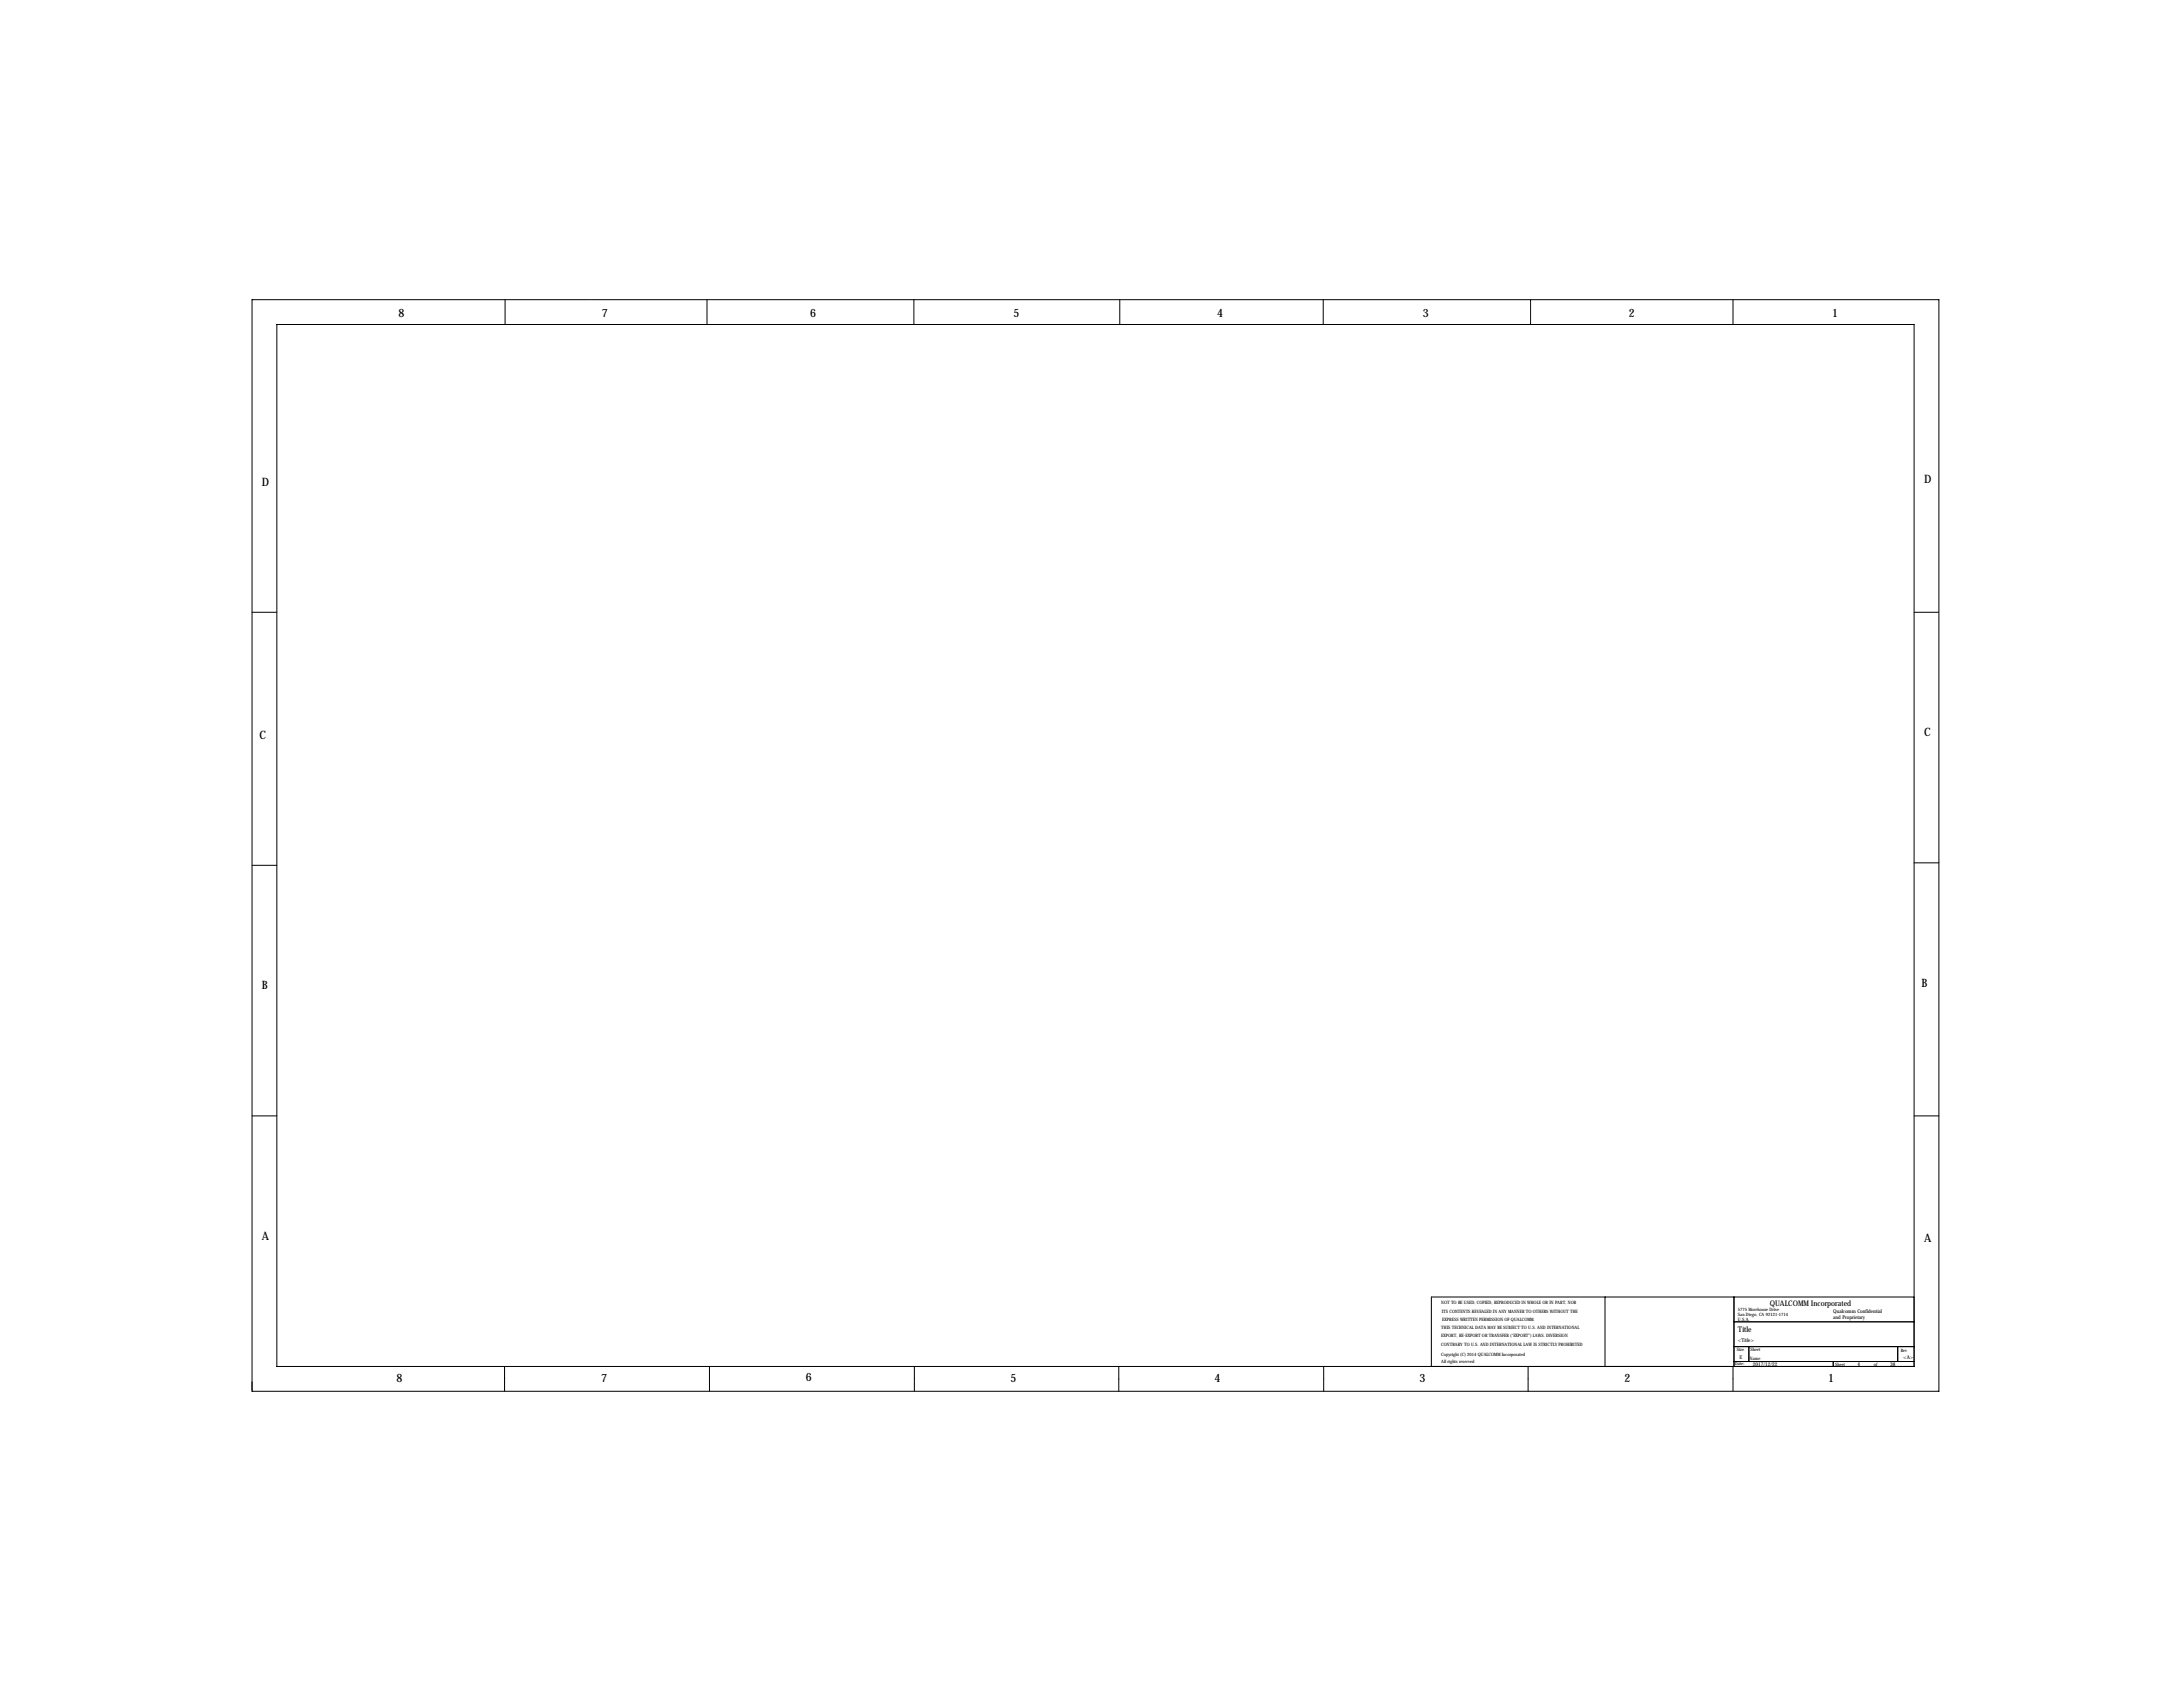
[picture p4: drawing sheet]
<svg xmlns="http://www.w3.org/2000/svg" width="1118mm" height="864mm" viewBox="0 0 1118 864" stroke-linecap="round" stroke-linejoin="round" font-family="sans-serif">
<defs><g id="words">
<g font-size="5.9">
<text x="204" y="162">8</text>
<text x="308" y="162">7</text>
<text x="415" y="162">6</text>
<text x="519" y="162">5</text>
<text x="623" y="162">4</text>
<text x="728" y="162">3</text>
<text x="834" y="162">2</text>
<text x="938" y="162">1</text>
<text x="134" y="249">D</text>
<text x="985" y="247">D</text>
<text x="985" y="377">C</text>
<text x="133" y="378">C</text>
<text x="134" y="506">B</text>
<text x="984" y="505">B</text>
<text x="134" y="635">A</text>
<text x="985" y="636">A</text>
<text x="203" y="707">8</text>
<text x="308" y="707">7</text>
<text x="412" y="707">6</text>
<text x="517" y="707">5</text>
<text x="622" y="707">4</text>
<text x="727" y="707">3</text>
<text x="832" y="707">2</text>
<text x="936" y="707">1</text>
</g>
<g font-size="4">
<text x="906" y="669">QUALCOMM Incorporated</text>
<text x="890" y="682">Title</text>
</g>
<g font-size="2.6">
<text x="939" y="672">Qualcomm Confidential</text>
<text x="939" y="675">and Proprietary</text>
<text x="890" y="687">&lt;Title&gt;</text>
<text x="891" y="695">E</text>
<text x="974" y="696">&lt;A&gt;</text>
<text x="897" y="700">2017/12/22</text>
<text x="951" y="699">4</text>
<text x="968" y="699">38</text>
</g>
<g font-size="2.3">
<text x="738" y="668">NOT TO BE USED, COPIED, REPRODUCED IN W</text>
<text x="784" y="668">HOLE OR IN PART, NOR</text>
<text x="890" y="671">5775 Morehouse Drive</text>
<text x="738" y="672">ITS CONTENTS REVEALED IN ANY MANNER TO OTHERS W</text>
<text x="738" y="676">EXPRESS W</text>
<text x="749" y="676">RITTEN PERMISSION OF QUALCOMM.</text>
<text x="795" y="672">ITHOUT THE</text>
<text x="890" y="674">San Diego, CA 92121-1714</text>
<text x="890" y="676">U.S.A.</text>
<text x="738" y="680">THIS TECHNICAL DATA MAY BE SUBJECT TO U.S. AND INTERNATIONAL</text>
<text x="738" y="689">CONTRARY TO U.S. AND INTERNATIONAL LAWIS STRICTLY PROHIBITED</text>
<text x="738" y="685">EXPORT, RE-EXPORT OR TRANSFER (&quot;EXPORT&quot;) LAW</text>
<text x="789" y="685">S. DIVERSION</text>
<text x="738" y="694">Copyright (C) 2014 QUALCOMM Incorporated</text>
<text x="889" y="691">Size</text>
<text x="896" y="692">Sheet</text>
<text x="973" y="692">Rev</text>
<text x="738" y="698">All rights reserved</text>
<text x="888" y="699">Date:</text>
<text x="896" y="696">Name</text>
<text x="940" y="699">Sheet</text>
<text x="959" y="699">of</text>
</g>
</g></defs>
<g fill="none" stroke="#000" stroke-width=".51">
<path d="M259 153v13M302 153h-173v559h864v-398M302 153h691v160h-13M362 153v13M468 153v13M573 153v13M677 153v13M784 153v13M887 153v13M142 166h838v534h-838zM129 313h13M129 443h13"/>
<path d="M980 442h13M129 571h13M980 571h13M822 664v36M888 664v36M888 677h92M980 664h-247v36M258 700v12M363 700v12M468 700v12M573 700v12M678 700v12"/>
<path d="M782 700v12M887 700v12M888 697h92M888 689h92M895 689v8M939 697v3M972 689v8"/>
</g>
<use href="#words"/>
</svg>
